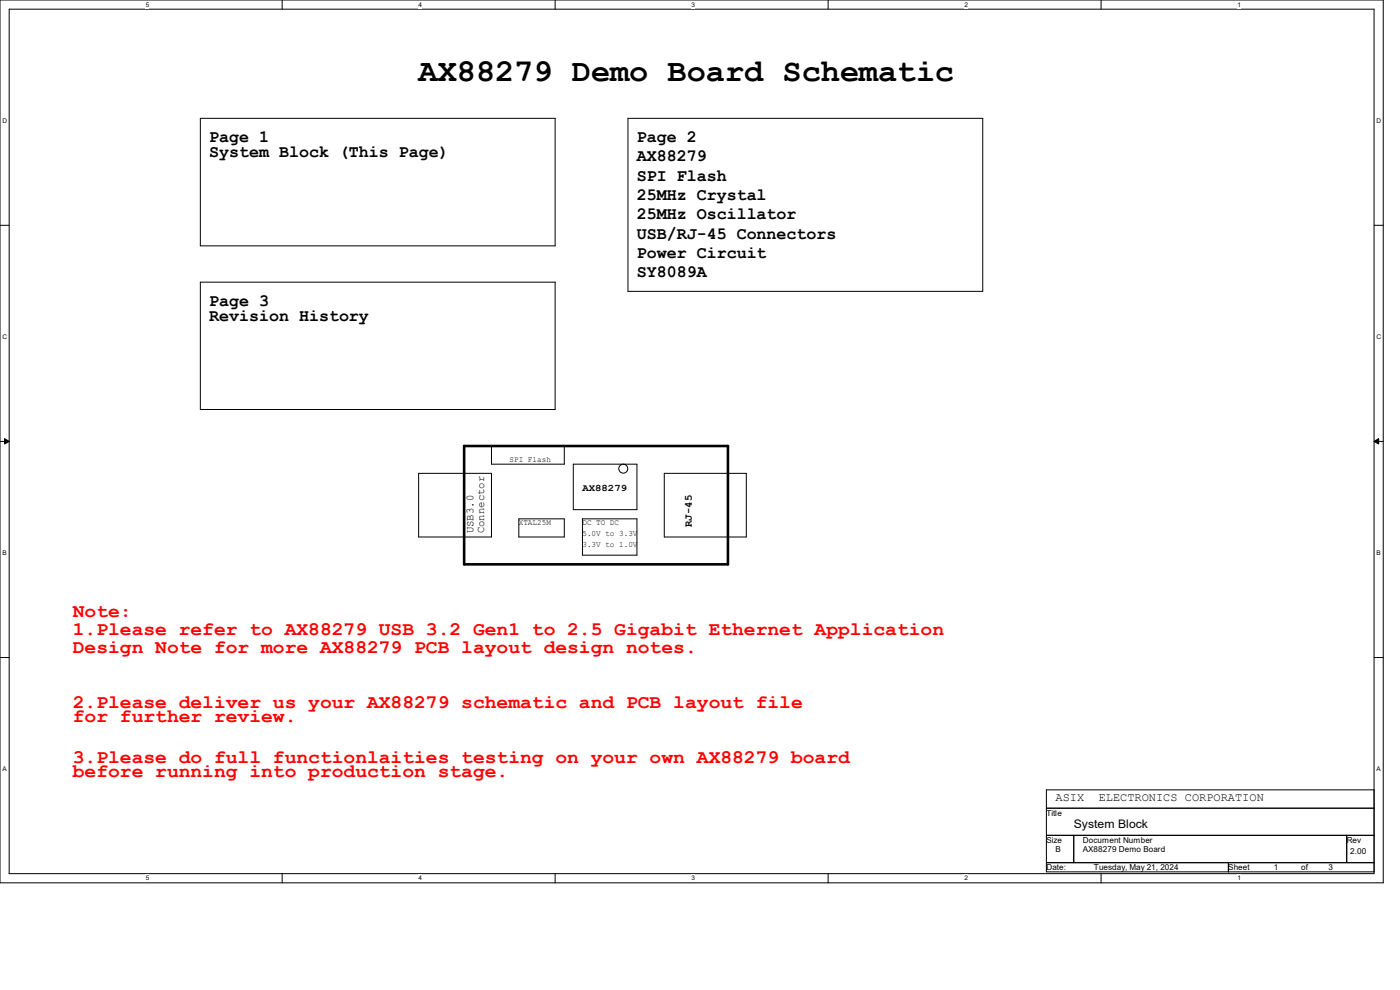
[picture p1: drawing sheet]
<svg xmlns="http://www.w3.org/2000/svg" width="297mm" height="210mm" viewBox="0 0 297 210" stroke-linecap="round" stroke-linejoin="round" font-family="sans-serif">
<defs><g id="words">
<text font-size="6.8" x="88.8" y="17.2">AX88279 Demo Board Schematic</text>
<g font-size="4.1" fill="#f00">
<text x="15.5" y="130.9">Note:</text>
<text x="15.5" y="134.7">1.Please refer to AX88279 USB 3.2 Gen1 to 2.5 Gigabit Ethernet Application</text>
<text x="15.5" y="138.6">Design Note for more AX88279 PCB layout design notes.</text>
<text x="15.5" y="150.2">2.Please deliver us your AX88279 schematic and PCB layout file</text>
<text x="15.5" y="153.2">for further review.</text>
<text x="15.5" y="161.8">3.Please do full functionlaities testing on your own AX88279 board</text>
<text x="15.5" y="164.8">before running into production stage.</text>
</g>
<g font-size="3.7">
<text x="44.4" y="30.1">Page 1</text>
<text x="44.4" y="33.3">System Block (This Page)</text>
<text x="135.1" y="30.1">Page 2</text>
<text x="135.1" y="34.2">AX88279</text>
<text x="135.1" y="38.3">SPI Flash</text>
<text x="135.1" y="42.4">25MHz Crystal</text>
<text x="135.1" y="46.5">25MHz Oscillator</text>
<text x="135.1" y="50.6">USB/RJ-45 Connectors</text>
<text x="135.1" y="54.7">Power Circuit</text>
<text x="135.1" y="58.8">SY8089A</text>
<text x="44.4" y="64.9">Page 3</text>
<text x="44.4" y="68">Revision History</text>
</g>
<g font-size="2.5">
<text x="223.9" y="170">ASIX</text>
<text x="233.1" y="170">ELECTRONICS CORPORATION</text>
<text x="227.8" y="175.6">System Block</text>
</g>
<g font-size="2.3">
<text x="100.5" y="113.2" transform="rotate(-90 100.5 113.2)">USB3.0</text>
<text x="102.7" y="113.2" transform="rotate(-90 102.7 113.2)">Connector</text>
<text x="146.8" y="111.8" transform="rotate(-90 146.8 111.8)">RJ-45</text>
</g>
<text font-size="2.1" x="123.6" y="104.1">AX88279</text>
<g font-size="1.7">
<text x="108.1" y="97.9">SPI Flash</text>
<text x="110.1" y="111.5">XTAL25M</text>
<text x="123.6" y="111.5">DC TO DC</text>
<text x="123.6" y="113.8">5.0V to 3.3V</text>
<text x="123.6" y="116.1">3.3V to 1.0V</text>
<text x="222" y="173.1">Title</text>
<text x="222" y="178.8">Size</text>
<text x="229.7" y="178.8">Document Number</text>
<text x="285.7" y="178.8">Rev</text>
<text x="222" y="184.6">Date:</text>
<text x="223.9" y="180.8">B</text>
<text x="229.7" y="180.8">AX88279 Demo Board</text>
<text x="232.1" y="184.6">Tuesday, May 21, 2024</text>
<text x="260.6" y="184.6">Sheet</text>
<text x="270.2" y="184.6">1</text>
<text x="276" y="184.6">of</text>
<text x="281.8" y="184.6">3</text>
<text x="286.5" y="181.1">2.00</text>
</g>
<g font-size="1.4">
<text x="30.9" y="1.4">5</text>
<text x="88.8" y="1.4">4</text>
<text x="146.7" y="1.4">3</text>
<text x="204.6" y="1.4">2</text>
<text x="262.6" y="1.4">1</text>
<text x=".5" y="26.1">D</text>
<text x="292" y="26.1">D</text>
<text x=".5" y="71.9">C</text>
<text x="292" y="71.9">C</text>
<text x=".5" y="117.8">B</text>
<text x="292" y="117.8">B</text>
<text x=".5" y="163.6">A</text>
<text x="292" y="163.6">A</text>
<text x="30.9" y="186.8">5</text>
<text x="88.8" y="186.8">4</text>
<text x="146.7" y="186.8">3</text>
<text x="204.6" y="186.8">2</text>
<text x="262.6" y="186.8">1</text>
</g>
</g></defs>
<path d="M0 0h293.5v187.3h-293.5zM1.9 1.9h289.6v183.4h-289.6z" fill="none" stroke="#000" stroke-width=".21"/>
<g fill="#fff">
<path d="M30.9 .2h.8v1.5h-.8z"/>
<path d="M30.9 185.5h.8v1.6h-.8z"/>
</g>
<path d="M59.9 0v1.9M59.9 185.3v2" fill="none" stroke="#000" stroke-width=".21"/>
<g fill="#fff">
<path d="M88.8 .2h.8v1.5h-.8z"/>
<path d="M88.8 185.5h.8v1.6h-.8z"/>
</g>
<path d="M117.8 0v1.9M117.8 185.3v2" fill="none" stroke="#000" stroke-width=".21"/>
<g fill="#fff">
<path d="M146.7 .2h.8v1.5h-.8z"/>
<path d="M146.7 185.5h.8v1.6h-.8z"/>
</g>
<path d="M175.7 0v1.9M175.7 185.3v2" fill="none" stroke="#000" stroke-width=".21"/>
<g fill="#fff">
<path d="M204.6 .2h.8v1.5h-.8z"/>
<path d="M204.6 185.5h.8v1.6h-.8z"/>
</g>
<path d="M233.6 0v1.9M233.6 185.3v2" fill="none" stroke="#000" stroke-width=".21"/>
<g fill="#fff">
<path d="M262.6 .2h.7v1.5h-.7z"/>
<path d="M262.6 185.5h.7v1.6h-.7z"/>
<path d="M.5 24.8h1v1.6h-1z"/>
<path d="M292 24.8h1v1.6h-1z"/>
<path d="M.5 70.7h1v1.5h-1z"/>
<path d="M292 70.7h1v1.5h-1z"/>
</g>
<path d="M0 47.8h1.9M291.5 47.8h2" fill="none" stroke="#000" stroke-width=".21"/>
<g fill="#fff">
<path d="M.5 116.5h.9v1.6h-.9z"/>
<path d="M292 116.5h.9v1.6h-.9z"/>
</g>
<path d="M0 93.6h1.9M291.5 93.6h2" fill="none" stroke="#000" stroke-width=".21"/>
<path d="M1 93l.9 .6-.9 .6zM291.5 93.6l1-.6v1.2z" fill="#000" stroke="#000" stroke-width=".21"/>
<g fill="#fff">
<path d="M.5 162.4h.9v1.5h-.9z"/>
<path d="M292 162.4h.9v1.5h-.9z"/>
</g>
<g fill="none" stroke="#000" stroke-width=".21">
<path d="M42.5 25.1h75.3v27.1h-75.3zM133.2 25.1h75.3v36.7h-75.3zM42.5 59.9h75.3v27h-75.3zM104.3 94.6h15.4v3.9h-15.4zM121.6 98.5h13.5v9.6h-13.5zM88.8 100.4h15.5v13.5h-15.5zM110.1 110.1h9.6v3.8h-9.6zM123.6 110.1h11.5v7.7h-11.5zM140.9 100.4h17.4v13.5h-17.4zM0 139.5h1.9M291.5 139.5h2M222 167.6h69.5v17.4h-69.5z"/>
<path d="M222 171.4h69.5M222 177.2h69.5M227.8 177.2v5.8M285.7 177.2v5.8M222 183h69.5M260.6 183v2"/>
<circle cx="132.2" cy="99.4" r=".95"/>
</g>
<path d="M98.5 94.6h55.9v25.1h-55.9z" fill="none" stroke="#000" stroke-width=".55"/>
<use href="#words"/>
</svg>
